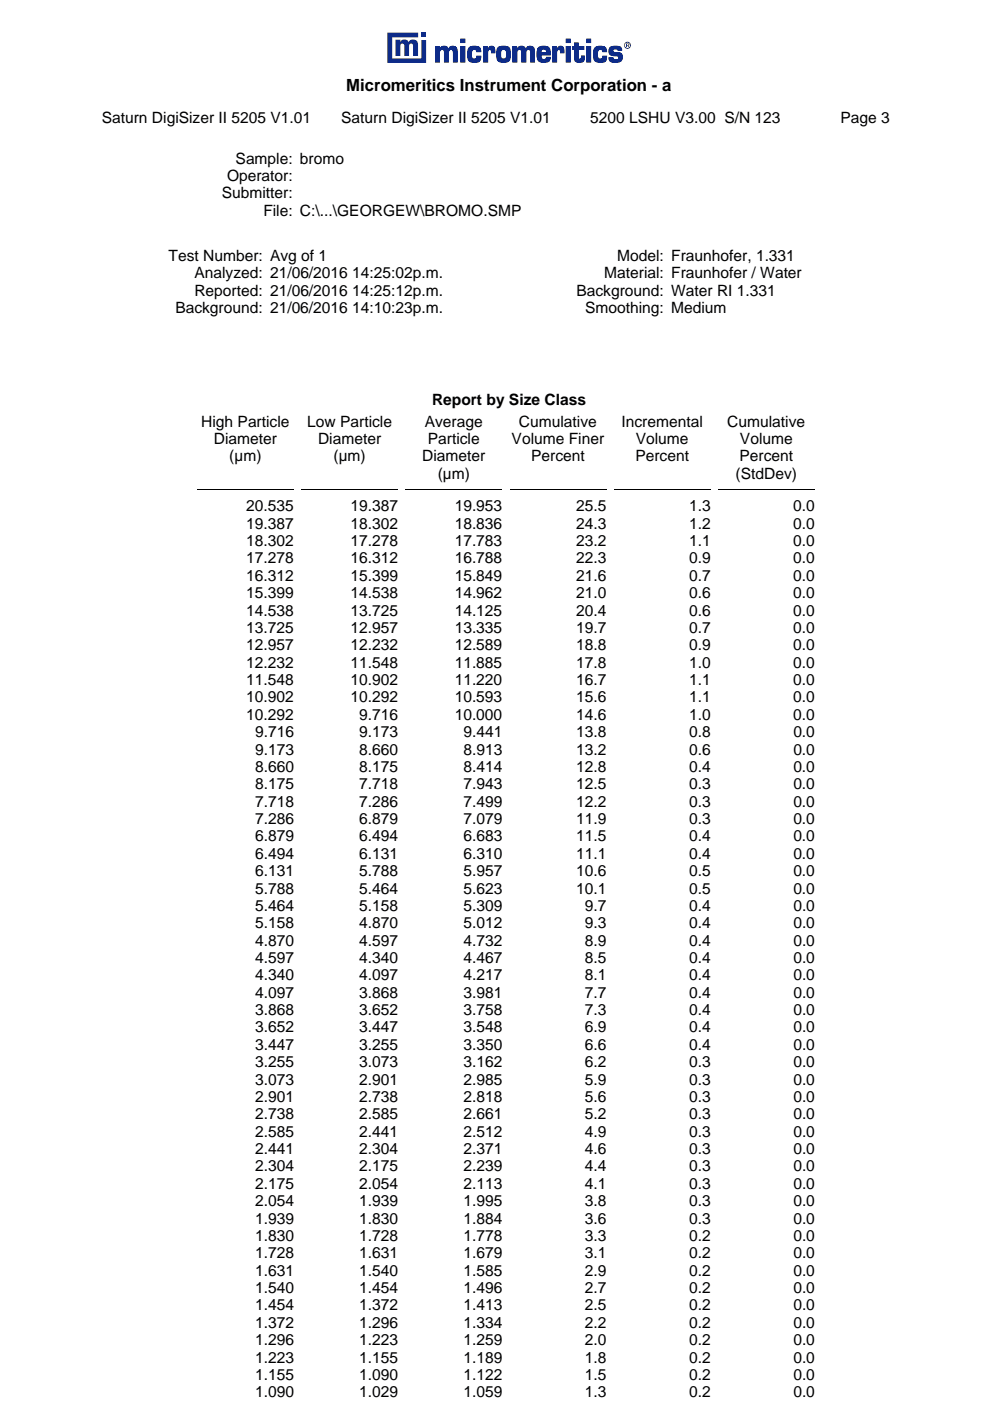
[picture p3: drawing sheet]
<svg xmlns="http://www.w3.org/2000/svg" width="210mm" height="297mm" viewBox="0 0 210 297" stroke-linecap="round" stroke-linejoin="round" font-family="sans-serif">
<defs><g id="words">
<text font-size="3.6" x="73.4" y="19.3">Micromeritics Instrument Corporation - a</text>
<g font-size="3.3">
<text x="21.6" y="26.1">Saturn DigiSizer II 5205 V1.01</text>
<text x="72.4" y="26.1">Saturn DigiSizer II 5205 V1.01</text>
<text x="125.2" y="26.1">5200 LSHU V3.00 S/N 123</text>
<text x="178.3" y="26.1">Page 3</text>
<text x="50" y="34.7">Sample: bromo</text>
<text x="48.2" y="38.4">Operator:</text>
<text x="47.1" y="42.1">Submitter:</text>
<text x="55.9" y="45.8">File: C:\...\GEORGEW\BROMO.SMP</text>
<text x="35.8" y="55.3">Test Number: Avg of 1</text>
<text x="41.3" y="59">Analyzed: 21/06/2016 14:25:02p.m.</text>
<text x="128.2" y="59">Material: Fraunhofer / Water</text>
<text x="130.9" y="55.3">Model: Fraunhofer, 1.331</text>
<text x="41.2" y="62.7">Reported: 21/06/2016 14:25:12p.m.</text>
<text x="122.3" y="62.7">Background: Water RI 1.331</text>
<text x="37.2" y="66.3">Background: 21/06/2016 14:10:23p.m.</text>
<text x="124.1" y="66.3">Smoothing: Medium</text>
<text x="91.6" y="85.9">Report by Size Class</text>
<text x="42.7" y="90.5">High Particle</text>
<text x="45.4" y="94.1">Diameter</text>
<text x="65.2" y="90.5">Low Particle</text>
<text x="67.5" y="94.1">Diameter</text>
<text x="90.1" y="90.5">Average</text>
<text x="90.7" y="94.1">Particle</text>
<text x="108.5" y="94.1">Volume Finer</text>
<text x="110.1" y="90.5">Cumulative</text>
<text x="131.8" y="90.5">Incremental</text>
<text x="134.9" y="94.1">Volume</text>
<text x="154.3" y="90.5">Cumulative</text>
<text x="157" y="94.1">Volume</text>
<text x="48.6" y="97.8">(µm)</text>
<text x="70.7" y="97.8">(µm)</text>
<text x="89.6" y="97.8">Diameter</text>
<text x="92.8" y="101.5">(µm)</text>
<text x="112.7" y="97.8">Percent</text>
<text x="134.8" y="97.8">Percent</text>
<text x="156" y="101.5">(StdDev)</text>
<text x="156.9" y="97.8">Percent</text>
<text x="52.2" y="108.4">20.535</text>
<text x="52.2" y="112.1">19.387</text>
<text x="74.3" y="108.4">19.387</text>
<text x="74.3" y="112.1">18.302</text>
<text x="96.4" y="108.4">19.953</text>
<text x="96.4" y="112.1">18.836</text>
<text x="122.2" y="108.4">25.5</text>
<text x="122.2" y="112.1">24.3</text>
<text x="146.2" y="108.4">1.3</text>
<text x="146.2" y="112.1">1.2</text>
<text x="168.3" y="108.4">0.0</text>
<text x="168.3" y="112.1">0.0</text>
<text x="52.2" y="115.8">18.302</text>
<text x="52.2" y="119.5">17.278</text>
<text x="74.3" y="115.8">17.278</text>
<text x="74.3" y="119.5">16.312</text>
<text x="96.4" y="115.8">17.783</text>
<text x="96.4" y="119.5">16.788</text>
<text x="122.2" y="115.8">23.2</text>
<text x="122.2" y="119.5">22.3</text>
<text x="146.2" y="115.8">1.1</text>
<text x="146.2" y="119.5">0.9</text>
<text x="168.3" y="115.8">0.0</text>
<text x="168.3" y="119.5">0.0</text>
<text x="52.2" y="123.1">16.312</text>
<text x="74.3" y="123.1">15.399</text>
<text x="96.4" y="123.1">15.849</text>
<text x="122.2" y="123.1">21.6</text>
<text x="146.2" y="123.1">0.7</text>
<text x="168.3" y="123.1">0.0</text>
<text x="52.2" y="126.8">15.399</text>
<text x="52.2" y="130.5">14.538</text>
<text x="74.3" y="126.8">14.538</text>
<text x="74.3" y="130.5">13.725</text>
<text x="96.4" y="126.8">14.962</text>
<text x="96.4" y="130.5">14.125</text>
<text x="122.2" y="126.8">21.0</text>
<text x="122.2" y="130.5">20.4</text>
<text x="146.2" y="126.8">0.6</text>
<text x="146.2" y="130.5">0.6</text>
<text x="168.3" y="126.8">0.0</text>
<text x="168.3" y="130.5">0.0</text>
<text x="52.2" y="134.2">13.725</text>
<text x="52.2" y="137.9">12.957</text>
<text x="74.3" y="134.2">12.957</text>
<text x="74.3" y="137.9">12.232</text>
<text x="96.4" y="134.2">13.335</text>
<text x="96.4" y="137.9">12.589</text>
<text x="122.2" y="134.2">19.7</text>
<text x="122.2" y="137.9">18.8</text>
<text x="146.2" y="134.2">0.7</text>
<text x="146.2" y="137.9">0.9</text>
<text x="168.3" y="134.2">0.0</text>
<text x="168.3" y="137.9">0.0</text>
<text x="52.2" y="141.6">12.232</text>
<text x="74.3" y="141.6">11.548</text>
<text x="96.4" y="141.6">11.885</text>
<text x="122.2" y="141.6">17.8</text>
<text x="146.2" y="141.6">1.0</text>
<text x="168.3" y="141.6">0.0</text>
<text x="52.2" y="145.2">11.548</text>
<text x="52.2" y="148.9">10.902</text>
<text x="74.3" y="145.2">10.902</text>
<text x="74.3" y="148.9">10.292</text>
<text x="96.4" y="145.2">11.220</text>
<text x="96.4" y="148.9">10.593</text>
<text x="122.2" y="145.2">16.7</text>
<text x="122.2" y="148.9">15.6</text>
<text x="146.2" y="145.2">1.1</text>
<text x="146.2" y="148.9">1.1</text>
<text x="168.3" y="145.2">0.0</text>
<text x="168.3" y="148.9">0.0</text>
<text x="52.2" y="152.6">10.292</text>
<text x="76.2" y="152.6">9.716</text>
<text x="96.4" y="152.6">10.000</text>
<text x="122.2" y="152.6">14.6</text>
<text x="146.2" y="152.6">1.0</text>
<text x="168.3" y="152.6">0.0</text>
<text x="54.1" y="156.3">9.716</text>
<text x="54.1" y="160">9.173</text>
<text x="76.2" y="156.3">9.173</text>
<text x="76.2" y="160">8.660</text>
<text x="98.3" y="156.3">9.441</text>
<text x="98.3" y="160">8.913</text>
<text x="122.2" y="156.3">13.8</text>
<text x="122.2" y="160">13.2</text>
<text x="146.2" y="156.3">0.8</text>
<text x="146.2" y="160">0.6</text>
<text x="168.3" y="156.3">0.0</text>
<text x="168.3" y="160">0.0</text>
<text x="54.1" y="163.7">8.660</text>
<text x="54.1" y="167.3">8.175</text>
<text x="76.2" y="163.7">8.175</text>
<text x="76.2" y="167.3">7.718</text>
<text x="98.3" y="163.7">8.414</text>
<text x="98.3" y="167.3">7.943</text>
<text x="122.2" y="163.7">12.8</text>
<text x="122.2" y="167.3">12.5</text>
<text x="146.2" y="163.7">0.4</text>
<text x="146.2" y="167.3">0.3</text>
<text x="168.3" y="163.7">0.0</text>
<text x="168.3" y="167.3">0.0</text>
<text x="54.1" y="171">7.718</text>
<text x="76.2" y="171">7.286</text>
<text x="98.3" y="171">7.499</text>
<text x="122.2" y="171">12.2</text>
<text x="146.2" y="171">0.3</text>
<text x="168.3" y="171">0.0</text>
<text x="54.1" y="174.7">7.286</text>
<text x="54.1" y="178.4">6.879</text>
<text x="76.2" y="174.7">6.879</text>
<text x="76.2" y="178.4">6.494</text>
<text x="98.3" y="174.7">7.079</text>
<text x="98.3" y="178.4">6.683</text>
<text x="122.2" y="174.7">11.9</text>
<text x="122.2" y="178.4">11.5</text>
<text x="146.2" y="174.7">0.3</text>
<text x="146.2" y="178.4">0.4</text>
<text x="168.3" y="174.7">0.0</text>
<text x="168.3" y="178.4">0.0</text>
<text x="54.1" y="182.1">6.494</text>
<text x="54.1" y="185.8">6.131</text>
<text x="76.2" y="182.1">6.131</text>
<text x="76.2" y="185.8">5.788</text>
<text x="98.3" y="182.1">6.310</text>
<text x="98.3" y="185.8">5.957</text>
<text x="122.2" y="182.1">11.1</text>
<text x="122.2" y="185.8">10.6</text>
<text x="146.2" y="182.1">0.4</text>
<text x="146.2" y="185.8">0.5</text>
<text x="168.3" y="182.1">0.0</text>
<text x="168.3" y="185.8">0.0</text>
<text x="54.1" y="189.4">5.788</text>
<text x="76.2" y="189.4">5.464</text>
<text x="98.3" y="189.4">5.623</text>
<text x="122.2" y="189.4">10.1</text>
<text x="146.2" y="189.4">0.5</text>
<text x="168.3" y="189.4">0.0</text>
<text x="54.1" y="193.1">5.464</text>
<text x="54.1" y="196.8">5.158</text>
<text x="76.2" y="193.1">5.158</text>
<text x="76.2" y="196.8">4.870</text>
<text x="98.3" y="193.1">5.309</text>
<text x="98.3" y="196.8">5.012</text>
<text x="124.1" y="193.1">9.7</text>
<text x="124.1" y="196.8">9.3</text>
<text x="146.2" y="193.1">0.4</text>
<text x="146.2" y="196.8">0.4</text>
<text x="168.3" y="193.1">0.0</text>
<text x="168.3" y="196.8">0.0</text>
<text x="54.1" y="200.5">4.870</text>
<text x="76.2" y="200.5">4.597</text>
<text x="98.3" y="200.5">4.732</text>
<text x="124.1" y="200.5">8.9</text>
<text x="146.2" y="200.5">0.4</text>
<text x="168.3" y="200.5">0.0</text>
<text x="54.1" y="204.2">4.597</text>
<text x="54.1" y="207.9">4.340</text>
<text x="76.2" y="204.2">4.340</text>
<text x="76.2" y="207.9">4.097</text>
<text x="98.3" y="204.2">4.467</text>
<text x="98.3" y="207.9">4.217</text>
<text x="124.1" y="204.2">8.5</text>
<text x="124.1" y="207.9">8.1</text>
<text x="146.2" y="204.2">0.4</text>
<text x="146.2" y="207.9">0.4</text>
<text x="168.3" y="204.2">0.0</text>
<text x="168.3" y="207.9">0.0</text>
<text x="54.1" y="211.5">4.097</text>
<text x="54.1" y="215.2">3.868</text>
<text x="76.2" y="211.5">3.868</text>
<text x="76.2" y="215.2">3.652</text>
<text x="98.3" y="211.5">3.981</text>
<text x="98.3" y="215.2">3.758</text>
<text x="124.1" y="211.5">7.7</text>
<text x="124.1" y="215.2">7.3</text>
<text x="146.2" y="211.5">0.4</text>
<text x="146.2" y="215.2">0.4</text>
<text x="168.3" y="211.5">0.0</text>
<text x="168.3" y="215.2">0.0</text>
<text x="54.1" y="218.9">3.652</text>
<text x="76.2" y="218.9">3.447</text>
<text x="98.3" y="218.9">3.548</text>
<text x="124.1" y="218.9">6.9</text>
<text x="146.2" y="218.9">0.4</text>
<text x="168.3" y="218.9">0.0</text>
<text x="54.1" y="222.6">3.447</text>
<text x="54.1" y="226.3">3.255</text>
<text x="76.2" y="222.6">3.255</text>
<text x="76.2" y="226.3">3.073</text>
<text x="98.3" y="222.6">3.350</text>
<text x="98.3" y="226.3">3.162</text>
<text x="124.1" y="222.6">6.6</text>
<text x="124.1" y="226.3">6.2</text>
<text x="146.2" y="222.6">0.4</text>
<text x="146.2" y="226.3">0.3</text>
<text x="168.3" y="222.6">0.0</text>
<text x="168.3" y="226.3">0.0</text>
<text x="54.1" y="230">3.073</text>
<text x="54.1" y="233.6">2.901</text>
<text x="76.2" y="230">2.901</text>
<text x="76.2" y="233.6">2.738</text>
<text x="98.3" y="230">2.985</text>
<text x="98.3" y="233.6">2.818</text>
<text x="124.1" y="230">5.9</text>
<text x="124.1" y="233.6">5.6</text>
<text x="146.2" y="230">0.3</text>
<text x="146.2" y="233.6">0.3</text>
<text x="168.3" y="230">0.0</text>
<text x="168.3" y="233.6">0.0</text>
<text x="54.1" y="237.3">2.738</text>
<text x="76.2" y="237.3">2.585</text>
<text x="98.3" y="237.3">2.661</text>
<text x="124.1" y="237.3">5.2</text>
<text x="146.2" y="237.3">0.3</text>
<text x="168.3" y="237.3">0.0</text>
<text x="54.1" y="241">2.585</text>
<text x="54.1" y="244.7">2.441</text>
<text x="76.2" y="241">2.441</text>
<text x="76.2" y="244.7">2.304</text>
<text x="98.3" y="241">2.512</text>
<text x="98.3" y="244.7">2.371</text>
<text x="124.1" y="241">4.9</text>
<text x="124.1" y="244.7">4.6</text>
<text x="146.2" y="241">0.3</text>
<text x="146.2" y="244.7">0.3</text>
<text x="168.3" y="241">0.0</text>
<text x="168.3" y="244.7">0.0</text>
<text x="54.1" y="248.4">2.304</text>
<text x="76.2" y="248.4">2.175</text>
<text x="98.3" y="248.4">2.239</text>
<text x="124.1" y="248.4">4.4</text>
<text x="146.2" y="248.4">0.3</text>
<text x="168.3" y="248.4">0.0</text>
<text x="54.1" y="252.1">2.175</text>
<text x="54.1" y="255.7">2.054</text>
<text x="76.2" y="252.1">2.054</text>
<text x="76.2" y="255.7">1.939</text>
<text x="98.3" y="252.1">2.113</text>
<text x="98.3" y="255.7">1.995</text>
<text x="124.1" y="252.1">4.1</text>
<text x="124.1" y="255.7">3.8</text>
<text x="146.2" y="252.1">0.3</text>
<text x="146.2" y="255.7">0.3</text>
<text x="168.3" y="252.1">0.0</text>
<text x="168.3" y="255.7">0.0</text>
<text x="54.1" y="259.4">1.939</text>
<text x="54.1" y="263.1">1.830</text>
<text x="76.2" y="259.4">1.830</text>
<text x="76.2" y="263.1">1.728</text>
<text x="98.3" y="259.4">1.884</text>
<text x="98.3" y="263.1">1.778</text>
<text x="124.1" y="259.4">3.6</text>
<text x="124.1" y="263.1">3.3</text>
<text x="146.2" y="259.4">0.3</text>
<text x="146.2" y="263.1">0.2</text>
<text x="168.3" y="259.4">0.0</text>
<text x="168.3" y="263.1">0.0</text>
<text x="54.1" y="266.8">1.728</text>
<text x="76.2" y="266.8">1.631</text>
<text x="98.3" y="266.8">1.679</text>
<text x="124.1" y="266.8">3.1</text>
<text x="146.2" y="266.8">0.2</text>
<text x="168.3" y="266.8">0.0</text>
<text x="54.1" y="270.5">1.631</text>
<text x="54.1" y="274.2">1.540</text>
<text x="76.2" y="270.5">1.540</text>
<text x="76.2" y="274.2">1.454</text>
<text x="98.3" y="270.5">1.585</text>
<text x="98.3" y="274.2">1.496</text>
<text x="124.1" y="270.5">2.9</text>
<text x="124.1" y="274.2">2.7</text>
<text x="146.2" y="270.5">0.2</text>
<text x="146.2" y="274.2">0.2</text>
<text x="168.3" y="270.5">0.0</text>
<text x="168.3" y="274.2">0.0</text>
<text x="54.1" y="277.8">1.454</text>
<text x="54.1" y="281.5">1.372</text>
<text x="76.2" y="277.8">1.372</text>
<text x="76.2" y="281.5">1.296</text>
<text x="98.3" y="277.8">1.413</text>
<text x="98.3" y="281.5">1.334</text>
<text x="124.1" y="277.8">2.5</text>
<text x="124.1" y="281.5">2.2</text>
<text x="146.2" y="277.8">0.2</text>
<text x="146.2" y="281.5">0.2</text>
<text x="168.3" y="277.8">0.0</text>
<text x="168.3" y="281.5">0.0</text>
<text x="54.1" y="285.2">1.296</text>
<text x="76.2" y="285.2">1.223</text>
<text x="98.3" y="285.2">1.259</text>
<text x="124.1" y="285.2">2.0</text>
<text x="146.2" y="285.2">0.2</text>
<text x="168.3" y="285.2">0.0</text>
<text x="54.1" y="288.9">1.223</text>
<text x="54.1" y="292.6">1.155</text>
<text x="76.2" y="288.9">1.155</text>
<text x="76.2" y="292.6">1.090</text>
<text x="98.3" y="288.9">1.189</text>
<text x="98.3" y="292.6">1.122</text>
<text x="124.1" y="288.9">1.8</text>
<text x="124.1" y="292.6">1.5</text>
<text x="146.2" y="288.9">0.2</text>
<text x="146.2" y="292.6">0.2</text>
<text x="168.3" y="288.9">0.0</text>
<text x="168.3" y="292.6">0.0</text>
<text x="54.1" y="296.3">1.090</text>
<text x="76.2" y="296.3">1.029</text>
<text x="98.3" y="296.3">1.059</text>
<text x="124.1" y="296.3">1.3</text>
<text x="146.2" y="296.3">0.2</text>
<text x="168.3" y="296.3">0.0</text>
</g>
</g></defs>
<g fill="#0d2b88">
<path d="M89.3 6.9h1.1v1h-1.1z"/>
<path d="M82.1 6.9h6.6v1h-5.5v4.5h6.2v-3.9h1v4.8h-8.3z"/>
<path d="M83.9 8.4h1v.5a.99 .99 0 0 1 1-.5 .99 .99 0 0 1 .8 .6 1.01 1.01 0 0 1 1.2-.6 1.01 1.01 0 0 1 .8 1.1v2.4h-1.1v-1.9a.49 .49 0 0 0-.3-.8 .49 .49 0 0 0-.5 .7v2h-1.1v-2.4a.44 .44 0 0 0-.7-.1l-.1 2.5h-1z"/>
</g>
<g fill="#0f238d">
<path d="M92.3 9.8h1v.4a1.04 1.04 0 0 1 .9-.5 1.04 1.04 0 0 1 .9 .7 .99 .99 0 0 1 1.2-.7 .99 .99 0 0 1 .7 1.2v2.4h-.9v-2.1a.47 .47 0 0 0-.5-.6 .47 .47 0 0 0-.4 .6v2.1h-1l-.1-2.5a.47 .47 0 0 0-.6-.2 .47 .47 0 0 0-.2 .6v2.1h-1z"/>
<path d="M99.4 10.2a2.12 2.12 0 0 1 2.4-.2l.3 1h-1.1v-.3l-.7-.1a1.83 1.83 0 0 0 0 1.8l.7-.1v-.5h1.1a1.19 1.19 0 0 1-1.5 1.5 1.16 1.16 0 0 1-1.5-1.2v-1.1z"/>
<path d="M102.5 9.8h1v.5a.8 .8 0 0 1 .9-.6 .8 .8 0 0 1 .6 .9l.1 .7h-.9l-.1-.6h-.4l-.2 2.6h-1z"/>
<path d="M108.7 9.8h1v.4a1.07 1.07 0 0 1 1-.5 1.07 1.07 0 0 1 .9 .7 .97 .97 0 0 1 1.1-.7 .97 .97 0 0 1 .8 1.2v2.4h-1v-2.1a.47 .47 0 0 0-.5-.6 .47 .47 0 0 0-.4 .6v2.1h-1v-2.5a.47 .47 0 0 0-.7-.2 .47 .47 0 0 0-.2 .6v2.1h-1z"/>
<path d="M117.1 9.8h1v.5a.81 .81 0 0 1 1-.6 .81 .81 0 0 1 .6 .9v.7h-.9l-.1-.6h-.4a3.6 3.6 0 0 0-.1 2.1v.5h-1.1z"/>
<path d="M121.8 9h.9v.8h1.2v.8h-1.2l.1 1.8h.4v-.6h.8a1.14 1.14 0 0 1-.2 1.2 1.14 1.14 0 0 1-1.3 .3 .8 .8 0 0 1-.7-1v-1.7h-.5v-.8h.5z"/>
<path d="M126.1 10.2a2.09 2.09 0 0 1 2.4-.2l.3 1h-1a.49 .49 0 0 0-.5-.4 .49 .49 0 0 0-.5 .4 1.46 1.46 0 0 0 .3 1.4 .48 .48 0 0 0 .7-.3v-.3h1a1.15 1.15 0 0 1-.3 1.2 1.15 1.15 0 0 1-1.2 .3 1.19 1.19 0 0 1-1.5-1.2v-1.1z"/>
<path d="M129.4 10l1.2-.3a.99 .99 0 0 1 1.4 1h-1l-.3-.2-.6 .1v.3l.5 .1a1.12 1.12 0 0 1 1.5 1.1 1.15 1.15 0 0 1-1.5 1.2 1.14 1.14 0 0 1-1.5-1.2h1l.2 .4h.6l.2-.2-.2-.4a1.69 1.69 0 0 1-1.8-.7l.1-.9z"/>
<path d="M97.6 8.2h1.1v.9h-1.1zM97.6 9.8h1.1v3.5h-1.1z"/>
<path d="M105.5 10.1a2.42 2.42 0 0 1 2.6 0 3.8 3.8 0 0 1-.1 2.9 2.37 2.37 0 0 1-2.4-.1 3.7 3.7 0 0 1-.1-2.8zM106.4 10.8l-.1 .2a1.46 1.46 0 0 0 .2 1.4 .54 .54 0 0 0 .8-.4 .97 .97 0 0 0-.5-1.4z"/>
<path d="M114.1 10.1a2.14 2.14 0 0 1 2.4 0l.3 .8v.8h-1.9v.6a.51 .51 0 0 0 .6 .2 .51 .51 0 0 0 .3-.4h1a1.13 1.13 0 0 1-1.5 1.2 1.34 1.34 0 0 1-1.5-1.8zM115 10.5l-.1 .5h.9v-.3a.54 .54 0 0 0-.8-.2z"/>
<path d="M120 8.2h1v.9h-1zM120 9.8h1v3.5h-1z"/>
<path d="M124.4 8.2h1v.9h-1zM124.4 9.8h1v3.5h-1z"/>
</g>
<g fill="#0d2b88">
<path d="M92.3 9.8h1v.4a1.04 1.04 0 0 1 .9-.5 1.04 1.04 0 0 1 .9 .7 .99 .99 0 0 1 1.2-.7 .99 .99 0 0 1 .7 1.2v2.4h-.9v-2.1a.47 .47 0 0 0-.5-.6 .47 .47 0 0 0-.4 .6v2.1h-1l-.1-2.5a.47 .47 0 0 0-.6-.2 .47 .47 0 0 0-.2 .6v2.1h-1z"/>
<path d="M99.4 10.2a2.12 2.12 0 0 1 2.4-.2l.3 1h-1.1v-.3l-.7-.1a1.83 1.83 0 0 0 0 1.8l.7-.1v-.5h1.1a1.19 1.19 0 0 1-1.5 1.5 1.16 1.16 0 0 1-1.5-1.2v-1.1z"/>
<path d="M102.5 9.8h1v.5a.8 .8 0 0 1 .9-.6 .8 .8 0 0 1 .6 .9l.1 .7h-.9l-.1-.6h-.4l-.2 2.6h-1z"/>
<path d="M108.7 9.8h1v.4a1.07 1.07 0 0 1 1-.5 1.07 1.07 0 0 1 .9 .7 .97 .97 0 0 1 1.1-.7 .97 .97 0 0 1 .8 1.2v2.4h-1v-2.1a.47 .47 0 0 0-.5-.6 .47 .47 0 0 0-.4 .6v2.1h-1v-2.5a.47 .47 0 0 0-.7-.2 .47 .47 0 0 0-.2 .6v2.1h-1z"/>
<path d="M117.1 9.8h1v.5a.81 .81 0 0 1 1-.6 .81 .81 0 0 1 .6 .9v.7h-.9l-.1-.6h-.4a3.6 3.6 0 0 0-.1 2.1v.5h-1.1z"/>
<path d="M121.8 9h.9v.8h1.2v.8h-1.2l.1 1.8h.4v-.6h.8a1.14 1.14 0 0 1-.2 1.2 1.14 1.14 0 0 1-1.3 .3 .8 .8 0 0 1-.7-1v-1.7h-.5v-.8h.5z"/>
<path d="M126.1 10.2a2.09 2.09 0 0 1 2.4-.2l.3 1h-1a.49 .49 0 0 0-.5-.4 .49 .49 0 0 0-.5 .4 1.46 1.46 0 0 0 .3 1.4 .48 .48 0 0 0 .7-.3v-.3h1a1.15 1.15 0 0 1-.3 1.2 1.15 1.15 0 0 1-1.2 .3 1.19 1.19 0 0 1-1.5-1.2v-1.1z"/>
<path d="M129.4 10l1.2-.3a.99 .99 0 0 1 1.4 1h-1l-.3-.2-.6 .1v.3l.5 .1a1.12 1.12 0 0 1 1.5 1.1 1.15 1.15 0 0 1-1.5 1.2 1.14 1.14 0 0 1-1.5-1.2h1l.2 .4h.6l.2-.2-.2-.4a1.69 1.69 0 0 1-1.8-.7l.1-.9z"/>
<path d="M97.6 8.2h1.1v.9h-1.1zM97.6 9.8h1.1v3.5h-1.1z"/>
<path d="M105.5 10.1a2.42 2.42 0 0 1 2.6 0 3.8 3.8 0 0 1-.1 2.9 2.37 2.37 0 0 1-2.4-.1 3.7 3.7 0 0 1-.1-2.8zM106.4 10.8l-.1 .2a1.46 1.46 0 0 0 .2 1.4 .54 .54 0 0 0 .8-.4 .97 .97 0 0 0-.5-1.4z"/>
<path d="M114.1 10.1a2.14 2.14 0 0 1 2.4 0l.3 .8v.8h-1.9v.6a.51 .51 0 0 0 .6 .2 .51 .51 0 0 0 .3-.4h1a1.13 1.13 0 0 1-1.5 1.2 1.34 1.34 0 0 1-1.5-1.8zM115 10.5l-.1 .5h.9v-.3a.54 .54 0 0 0-.8-.2z"/>
<path d="M120 8.2h1v.9h-1zM120 9.8h1v3.5h-1z"/>
<path d="M124.4 8.2h1v.9h-1zM124.4 9.8h1v3.5h-1z"/>
<path d="M132.4 9.6a.74 .74 0 0 1 1.4 0 .74 .74 0 0 1-1.4 0zM132.5 9.6a.57 .57 0 0 0 1.1 0 .57 .57 0 0 0-1.1 0zM132.8 9.2l.6 .1v.3l-.1 .1 .2 .3h-.2l-.2-.3h-.2v.3h-.1zM132.9 9.3v.3l.4-.1-.1-.2z"/>
</g>
<path d="M19.6 16h176.7v4.2h-176.7z" fill="#fff"/>
<path d="M41.8 103.8h20.5M63.9 103.8h20.5M86 103.8h20.5M108.1 103.8h20.5M130.2 103.8h20.5M152.3 103.8h20.5" fill="none" stroke="#000" stroke-width=".21"/>
<use href="#words"/>
</svg>
